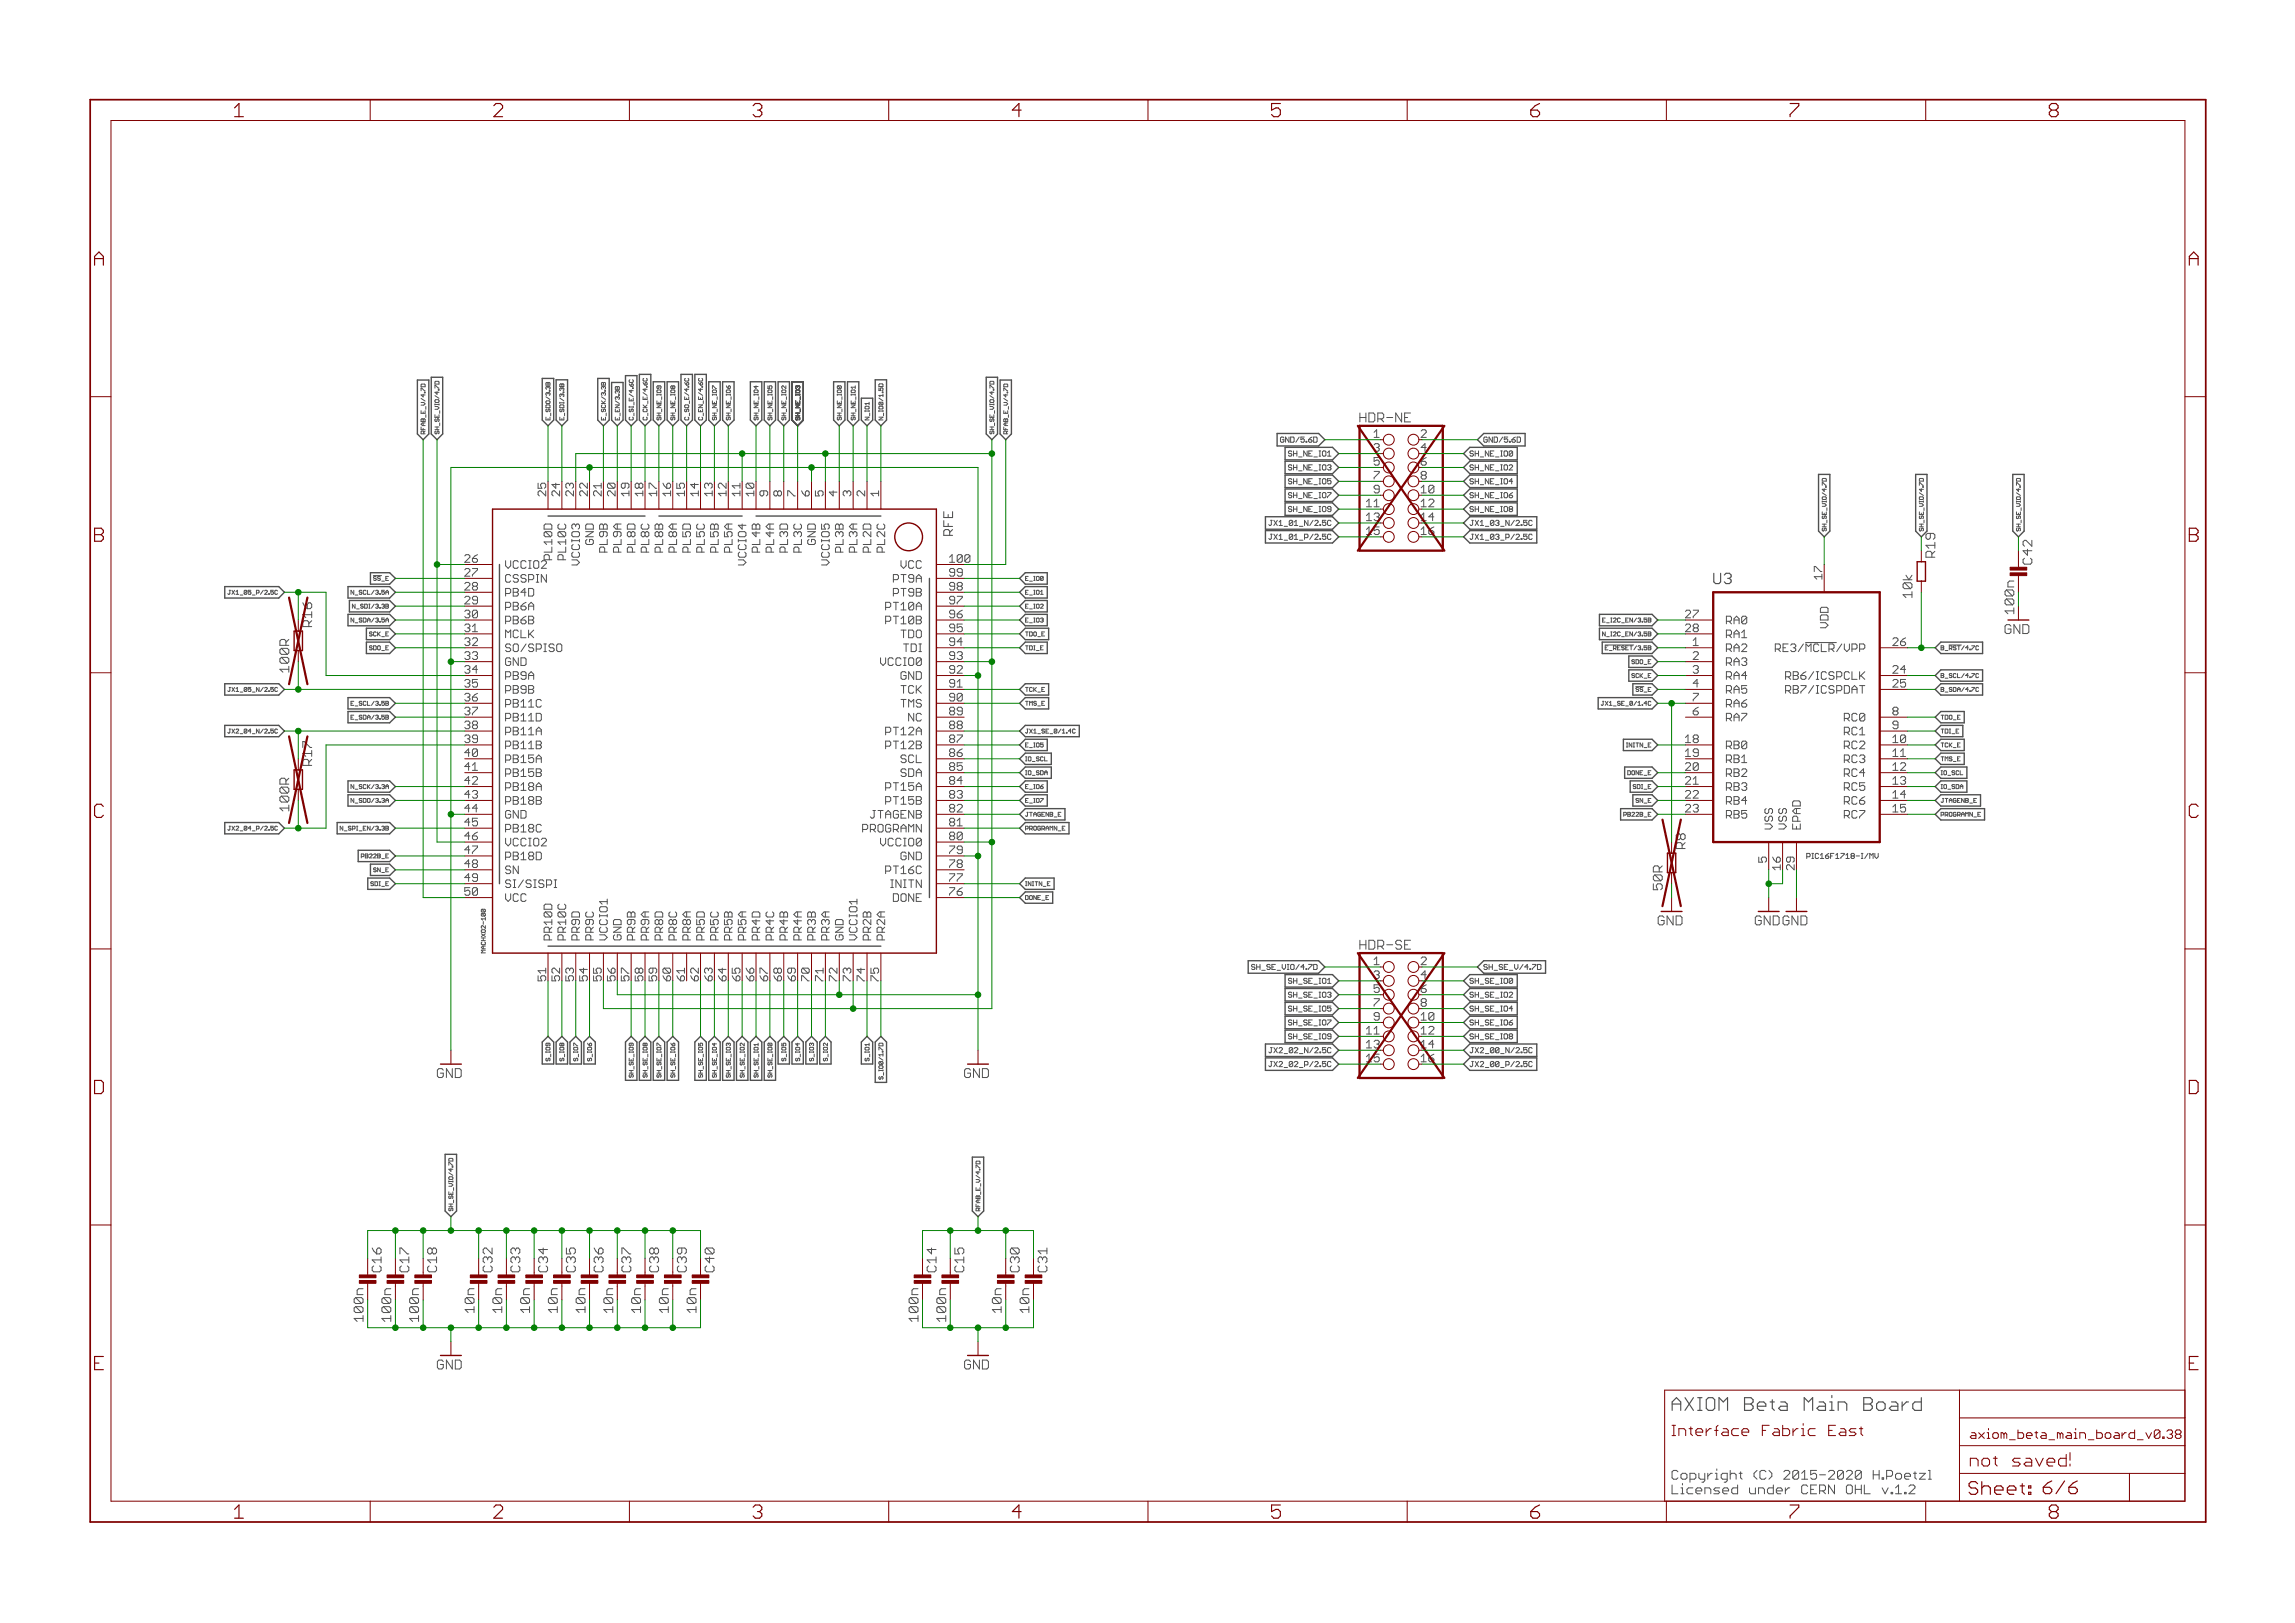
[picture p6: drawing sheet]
<svg xmlns="http://www.w3.org/2000/svg" width="420mm" height="297mm" viewBox="0 0 420 297" stroke-linecap="round" stroke-linejoin="round" font-family="sans-serif">
<defs><g id="words">
<g font-size="3.7" fill="#800000">
<text x="42.9" y="21.4">1</text>
<text x="90.3" y="21.4">2</text>
<text x="137.8" y="21.4">3</text>
<text x="185.3" y="21.4">4</text>
<text x="232.7" y="21.4">5</text>
<text x="280.2" y="21.4">6</text>
<text x="327.6" y="21.4">7</text>
<text x="375.1" y="21.4">8</text>
<text x="17.2" y="48.6">A</text>
<text x="400.7" y="48.6">A</text>
<text x="17.2" y="99.2">B</text>
<text x="400.7" y="99.2">B</text>
<text x="17.1" y="149.7">C</text>
<text x="400.6" y="149.7">C</text>
<text x="17" y="200.2">D</text>
<text x="400.5" y="200.2">D</text>
<text x="17.3" y="250.8">E</text>
<text x="400.7" y="250.8">E</text>
<text x="42.9" y="277.9">1</text>
<text x="90.3" y="277.9">2</text>
<text x="137.8" y="277.9">3</text>
<text x="185.3" y="277.9">4</text>
<text x="232.7" y="277.9">5</text>
<text x="280.2" y="277.9">6</text>
<text x="327.6" y="277.9">7</text>
<text x="375.1" y="277.9">8</text>
</g>
<text font-size="3.6" fill="#505050" x="306" y="258.2">AXIOM Beta Main Board</text>
<text font-size="3.6" fill="#800000" x="360.4" y="273.6">Sheet: 6/6</text>
<text font-size="3.2" fill="#800000" x="360.6" y="268.4">not saved!</text>
<text font-size="2.9" fill="#505050" x="313.7" y="106.9">U3</text>
<text font-size="2.9" fill="#800000" x="306" y="262.8">Interface Fabric East</text>
<g font-size="2.5" fill="#505050">
<text x="248.9" y="77.3">HDR-NE</text>
<text x="174.5" y="97.9" transform="rotate(-90 174.5 97.9)">RFE</text>
<text x="350.1" y="109.4" transform="rotate(-90 350.1 109.4)">10k</text>
<text x="57.1" y="114.8" transform="rotate(-90 57.1 114.8)">R16</text>
<text x="53" y="123.1" transform="rotate(-90 53 123.1)">100R</text>
<text x="57.1" y="140.1" transform="rotate(-90 57.1 140.1)">R17</text>
<text x="53" y="148.5" transform="rotate(-90 53 148.5)">100R</text>
<text x="308.6" y="155.4" transform="rotate(-90 308.6 155.4)">R8</text>
<text x="304.4" y="162.9" transform="rotate(-90 304.4 162.9)">50R</text>
<text x="248.9" y="173.8">HDR-SE</text>
<text x="306" y="270.8">Copyright (C) 2015-2020 H.Poetzl</text>
<text x="306" y="273.5">Licensed under CERN OHL v.1.2</text>
</g>
<g font-size="2.5" fill="#008000">
<text x="354.3" y="102.1" transform="rotate(-90 354.3 102.1)">R19</text>
<text x="372.1" y="103.3" transform="rotate(-90 372.1 103.3)">C42</text>
<text x="368.8" y="112.2" transform="rotate(-90 368.8 112.2)">100n</text>
</g>
<g font-size="2.5" fill="#800000">
<text x="367" y="116">GND</text>
<text x="303.5" y="169.4">GND</text>
<text x="321.3" y="169.4">GNDGND</text>
<text x="80" y="197.3">GND</text>
<text x="176.5" y="197.3">GND</text>
<text x="69.8" y="232.8" transform="rotate(-90 69.8 232.8)">C16</text>
<text x="74.9" y="232.8" transform="rotate(-90 74.9 232.8)">C17</text>
<text x="80" y="232.8" transform="rotate(-90 80 232.8)">C18</text>
<text x="90.2" y="232.8" transform="rotate(-90 90.2 232.8)">C32</text>
<text x="95.2" y="232.8" transform="rotate(-90 95.2 232.8)">C33</text>
<text x="100.3" y="232.8" transform="rotate(-90 100.3 232.8)">C34</text>
<text x="105.4" y="232.8" transform="rotate(-90 105.4 232.8)">C35</text>
<text x="110.5" y="232.8" transform="rotate(-90 110.5 232.8)">C36</text>
<text x="115.6" y="232.8" transform="rotate(-90 115.6 232.8)">C37</text>
<text x="120.6" y="232.8" transform="rotate(-90 120.6 232.8)">C38</text>
<text x="125.7" y="232.8" transform="rotate(-90 125.7 232.8)">C39</text>
<text x="130.8" y="232.8" transform="rotate(-90 130.8 232.8)">C40</text>
<text x="171.4" y="232.8" transform="rotate(-90 171.4 232.8)">C14</text>
<text x="176.5" y="232.8" transform="rotate(-90 176.5 232.8)">C15</text>
<text x="186.7" y="232.8" transform="rotate(-90 186.7 232.8)">C30</text>
<text x="191.7" y="232.8" transform="rotate(-90 191.7 232.8)">C31</text>
<text x="66.5" y="241.7" transform="rotate(-90 66.5 241.7)">100n</text>
<text x="71.6" y="241.7" transform="rotate(-90 71.6 241.7)">100n</text>
<text x="76.7" y="241.7" transform="rotate(-90 76.7 241.7)">100n</text>
<text x="86.9" y="240.1" transform="rotate(-90 86.9 240.1)">10n</text>
<text x="91.9" y="240.1" transform="rotate(-90 91.9 240.1)">10n</text>
<text x="97" y="240.1" transform="rotate(-90 97 240.1)">10n</text>
<text x="102.1" y="240.1" transform="rotate(-90 102.1 240.1)">10n</text>
<text x="107.2" y="240.1" transform="rotate(-90 107.2 240.1)">10n</text>
<text x="112.3" y="240.1" transform="rotate(-90 112.3 240.1)">10n</text>
<text x="117.3" y="240.1" transform="rotate(-90 117.3 240.1)">10n</text>
<text x="122.4" y="240.1" transform="rotate(-90 122.4 240.1)">10n</text>
<text x="127.5" y="240.1" transform="rotate(-90 127.5 240.1)">10n</text>
<text x="168.1" y="241.7" transform="rotate(-90 168.1 241.7)">100n</text>
<text x="173.2" y="241.7" transform="rotate(-90 173.2 241.7)">100n</text>
<text x="183.4" y="240.1" transform="rotate(-90 183.4 240.1)">10n</text>
<text x="188.4" y="240.1" transform="rotate(-90 188.4 240.1)">10n</text>
<text x="80" y="250.6">GND</text>
<text x="176.5" y="250.6">GND</text>
</g>
<text font-size="2.3" fill="#800000" x="360.6" y="263.3">axiom_beta_main_board_v0.38</text>
<g font-size="2.1" fill="#800000">
<text x="251.6" y="80.1">1</text>
<text x="260.1" y="80.1">2</text>
<text x="251.6" y="85.2">5</text>
<text x="251.6" y="87.7">7</text>
<text x="260.1" y="85.2">6</text>
<text x="260.1" y="87.7">8</text>
<text x="250.2" y="92.8">11</text>
<text x="251.6" y="90.3">9</text>
<text x="260.1" y="92.8">12</text>
<text x="260.1" y="95.4">14</text>
<text x="250.2" y="97.9">15</text>
<text x="260.1" y="97.9">16</text>
<text x="251.6" y="176.6">1</text>
<text x="260.1" y="176.6">2</text>
<text x="251.6" y="181.7">5</text>
<text x="251.6" y="184.2">7</text>
<text x="260.1" y="181.7">6</text>
<text x="260.1" y="184.2">8</text>
<text x="250.2" y="189.3">11</text>
<text x="251.6" y="186.8">9</text>
<text x="260.1" y="189.3">12</text>
<text x="260.1" y="191.9">14</text>
<text x="250.2" y="194.4">15</text>
<text x="260.1" y="194.4">16</text>
</g>
<g font-size="2.1" fill="#505050">
<text x="251.6" y="82.7">3</text>
<text x="260.1" y="82.7">4</text>
<text x="100" y="90.8" transform="rotate(-90 100 90.8)">25</text>
<text x="102.5" y="90.8" transform="rotate(-90 102.5 90.8)">24</text>
<text x="105" y="90.8" transform="rotate(-90 105 90.8)">23</text>
<text x="107.6" y="90.8" transform="rotate(-90 107.6 90.8)">22</text>
<text x="110.1" y="90.8" transform="rotate(-90 110.1 90.8)">21</text>
<text x="112.7" y="90.8" transform="rotate(-90 112.7 90.8)">20</text>
<text x="115.2" y="90.8" transform="rotate(-90 115.2 90.8)">19</text>
<text x="117.7" y="90.8" transform="rotate(-90 117.7 90.8)">18</text>
<text x="120.3" y="90.8" transform="rotate(-90 120.3 90.8)">17</text>
<text x="122.8" y="90.8" transform="rotate(-90 122.8 90.8)">16</text>
<text x="125.4" y="90.8" transform="rotate(-90 125.4 90.8)">15</text>
<text x="127.9" y="90.8" transform="rotate(-90 127.9 90.8)">14</text>
<text x="130.4" y="90.8" transform="rotate(-90 130.4 90.8)">13</text>
<text x="133" y="90.8" transform="rotate(-90 133 90.8)">12</text>
<text x="135.5" y="90.8" transform="rotate(-90 135.5 90.8)">11</text>
<text x="138.1" y="90.8" transform="rotate(-90 138.1 90.8)">10</text>
<text x="140.6" y="90.8" transform="rotate(-90 140.6 90.8)">9</text>
<text x="143.1" y="90.8" transform="rotate(-90 143.1 90.8)">8</text>
<text x="145.7" y="90.8" transform="rotate(-90 145.7 90.8)">7</text>
<text x="148.2" y="90.8" transform="rotate(-90 148.2 90.8)">6</text>
<text x="150.8" y="90.8" transform="rotate(-90 150.8 90.8)">5</text>
<text x="153.3" y="90.8" transform="rotate(-90 153.3 90.8)">4</text>
<text x="155.8" y="90.8" transform="rotate(-90 155.8 90.8)">3</text>
<text x="158.4" y="90.8" transform="rotate(-90 158.4 90.8)">2</text>
<text x="160.9" y="90.8" transform="rotate(-90 160.9 90.8)">1</text>
<text x="250.2" y="95.4">13</text>
<text x="260.1" y="90.3">10</text>
<text x="108.7" y="100.4" transform="rotate(-90 108.7 100.4)">GND</text>
<text x="111.2" y="100.8" transform="rotate(-90 111.2 100.8)">PL9B</text>
<text x="113.8" y="100.8" transform="rotate(-90 113.8 100.8)">PL9A</text>
<text x="116.3" y="101" transform="rotate(-90 116.3 101)">PL8D</text>
<text x="118.9" y="100.8" transform="rotate(-90 118.9 100.8)">PL8C</text>
<text x="121.4" y="100.8" transform="rotate(-90 121.4 100.8)">PL8B</text>
<text x="123.9" y="100.8" transform="rotate(-90 123.9 100.8)">PL8A</text>
<text x="126.5" y="101" transform="rotate(-90 126.5 101)">PL5D</text>
<text x="129" y="100.8" transform="rotate(-90 129 100.8)">PL5C</text>
<text x="131.6" y="100.8" transform="rotate(-90 131.6 100.8)">PL5B</text>
<text x="134.1" y="100.8" transform="rotate(-90 134.1 100.8)">PL5A</text>
<text x="139.2" y="100.8" transform="rotate(-90 139.2 100.8)">PL4B</text>
<text x="141.7" y="100.8" transform="rotate(-90 141.7 100.8)">PL4A</text>
<text x="144.3" y="101" transform="rotate(-90 144.3 101)">PL3D</text>
<text x="146.8" y="100.8" transform="rotate(-90 146.8 100.8)">PL3C</text>
<text x="149.3" y="100.4" transform="rotate(-90 149.3 100.4)">GND</text>
<text x="154.4" y="100.8" transform="rotate(-90 154.4 100.8)">PL3B</text>
<text x="157" y="100.8" transform="rotate(-90 157 100.8)">PL3A</text>
<text x="159.5" y="101" transform="rotate(-90 159.5 101)">PL2D</text>
<text x="162" y="100.8" transform="rotate(-90 162 100.8)">PL2C</text>
<text x="85.1" y="103">26</text>
<text x="85.1" y="105.5">27</text>
<text x="92.5" y="104.1">VCCIO2</text>
<text x="92.5" y="106.6">CSSPIN</text>
<text x="101.1" y="102.3" transform="rotate(-90 101.1 102.3)">PL10D</text>
<text x="103.6" y="102.2" transform="rotate(-90 103.6 102.2)">PL10C</text>
<text x="106.2" y="103.7" transform="rotate(-90 106.2 103.7)">VCCIO3</text>
<text x="136.6" y="103.7" transform="rotate(-90 136.6 103.7)">VCCIO4</text>
<text x="151.9" y="103.7" transform="rotate(-90 151.9 103.7)">VCCIO5</text>
<text x="163.7" y="106.6">PT9A</text>
<text x="164.6" y="104.1">VCC</text>
<text x="173.8" y="105.5">99</text>
<text x="173.8" y="103">100</text>
<text x="333.6" y="106.1" transform="rotate(-90 333.6 106.1)">17</text>
<text x="85.1" y="108">28</text>
<text x="85.1" y="110.6">29</text>
<text x="85.1" y="113.1">30</text>
<text x="92.5" y="109.2">PB4D</text>
<text x="92.5" y="111.7">PB6A</text>
<text x="162.3" y="111.7">PT10A</text>
<text x="163.7" y="109.2">PT9B</text>
<text x="173.8" y="113.1">96</text>
<text x="173.8" y="110.6">97</text>
<text x="173.8" y="108">98</text>
<text x="308.6" y="113.1">27</text>
<text x="85.1" y="115.7">31</text>
<text x="85.1" y="118.2">32</text>
<text x="92.5" y="114.2">PB6B</text>
<text x="92.5" y="116.8">MCLK</text>
<text x="92.5" y="119.3">SO/SPISO</text>
<text x="162.3" y="114.2">PT10B</text>
<text x="164.4" y="116.8">TDO</text>
<text x="165.5" y="119.3">TDI</text>
<text x="173.8" y="118.2">94</text>
<text x="173.8" y="115.7">95</text>
<text x="308.6" y="115.7">28</text>
<text x="310" y="118.2">1</text>
<text x="316" y="114.2">RA0</text>
<text x="316" y="116.8">RA1</text>
<text x="316" y="119.3">RA2</text>
<text x="326.1" y="119.3">RE3/MCLR/VPP</text>
<text x="334.7" y="115.5" transform="rotate(-90 334.7 115.5)">VDD</text>
<text x="346.5" y="118.2">26</text>
<text x="85.1" y="120.7">33</text>
<text x="85.1" y="123.3">34</text>
<text x="85.1" y="125.8">35</text>
<text x="92.5" y="121.9">GND</text>
<text x="92.5" y="124.4">PB9A</text>
<text x="160.9" y="121.9">VCCIO0</text>
<text x="164.2" y="124.4">GND</text>
<text x="173.8" y="125.8">91</text>
<text x="173.8" y="123.3">92</text>
<text x="173.8" y="120.7">93</text>
<text x="310" y="120.7">2</text>
<text x="310" y="123.3">3</text>
<text x="310" y="125.8">4</text>
<text x="316" y="121.9">RA3</text>
<text x="316" y="124.4">RA4</text>
<text x="327.9" y="124.4">RB6/ICSPCLK</text>
<text x="346.5" y="123.3">24</text>
<text x="346.5" y="125.8">25</text>
<text x="85.1" y="128.4">36</text>
<text x="85.1" y="130.9">37</text>
<text x="92.5" y="126.9">PB9B</text>
<text x="92.5" y="129.5">PB11C</text>
<text x="164.6" y="129.5">TMS</text>
<text x="164.9" y="126.9">TCK</text>
<text x="173.8" y="130.9">89</text>
<text x="173.8" y="128.4">90</text>
<text x="310" y="130.9">6</text>
<text x="310" y="128.4">7</text>
<text x="316" y="126.9">RA5</text>
<text x="316" y="129.5">RA6</text>
<text x="327.6" y="126.9">RB7/ICSPDAT</text>
<text x="346.5" y="130.9">8</text>
<text x="85.1" y="133.4">38</text>
<text x="85.1" y="136">39</text>
<text x="92.5" y="132">PB11D</text>
<text x="92.5" y="134.6">PB11A</text>
<text x="92.5" y="137.1">PB11B</text>
<text x="162.3" y="137.1">PT12B</text>
<text x="162.3" y="134.6">PT12A</text>
<text x="166" y="132">NC</text>
<text x="173.8" y="136">87</text>
<text x="173.8" y="133.4">88</text>
<text x="308.6" y="136">18</text>
<text x="316" y="132">RA7</text>
<text x="316" y="137.1">RB0</text>
<text x="337.5" y="132">RC0</text>
<text x="337.5" y="134.6">RC1</text>
<text x="337.5" y="137.1">RC2</text>
<text x="346.5" y="133.4">9</text>
<text x="346.5" y="136">10</text>
<text x="85.1" y="138.5">40</text>
<text x="85.1" y="141.1">41</text>
<text x="85.1" y="143.6">42</text>
<text x="92.5" y="139.6">PB15A</text>
<text x="92.5" y="142.2">PB15B</text>
<text x="164.6" y="142.2">SDA</text>
<text x="165.1" y="139.6">SCL</text>
<text x="173.8" y="143.6">84</text>
<text x="173.8" y="141.1">85</text>
<text x="173.8" y="138.5">86</text>
<text x="308.6" y="138.5">19</text>
<text x="308.6" y="141.1">20</text>
<text x="308.6" y="143.6">21</text>
<text x="316" y="139.6">RB1</text>
<text x="316" y="142.2">RB2</text>
<text x="337.5" y="139.6">RC3</text>
<text x="337.5" y="142.2">RC4</text>
<text x="346.5" y="138.5">11</text>
<text x="346.5" y="141.1">12</text>
<text x="346.5" y="143.6">13</text>
<text x="85.1" y="146.1">43</text>
<text x="85.1" y="148.7">44</text>
<text x="92.5" y="144.7">PB18A</text>
<text x="92.5" y="147.3">PB18B</text>
<text x="92.5" y="149.8">GND</text>
<text x="159.6" y="149.8">JTAGENB</text>
<text x="162.3" y="147.3">PT15B</text>
<text x="162.3" y="144.7">PT15A</text>
<text x="173.8" y="148.7">82</text>
<text x="173.8" y="146.1">83</text>
<text x="308.6" y="146.1">22</text>
<text x="308.6" y="148.7">23</text>
<text x="316" y="144.7">RB3</text>
<text x="316" y="147.3">RB4</text>
<text x="316" y="149.8">RB5</text>
<text x="337.5" y="144.7">RC5</text>
<text x="337.5" y="147.3">RC6</text>
<text x="337.5" y="149.8">RC7</text>
<text x="346.5" y="146.1">14</text>
<text x="346.5" y="148.7">15</text>
<text x="85.1" y="151.2">45</text>
<text x="85.1" y="153.8">46</text>
<text x="92.5" y="152.3">PB18C</text>
<text x="92.5" y="154.9">VCCIO2</text>
<text x="156.6" y="152.3">PROGRAMN</text>
<text x="160.9" y="154.9">VCCIO0</text>
<text x="173.8" y="153.8">80</text>
<text x="173.8" y="151.2">81</text>
<text x="324.6" y="151.8" transform="rotate(-90 324.6 151.8)">VSS</text>
<text x="327.1" y="151.8" transform="rotate(-90 327.1 151.8)">VSS</text>
<text x="329.7" y="151.8" transform="rotate(-90 329.7 151.8)">EPAD</text>
<text x="85.1" y="156.3">47</text>
<text x="85.1" y="158.8">48</text>
<text x="85.1" y="161.4">49</text>
<text x="92.5" y="157.4">PB18D</text>
<text x="92.5" y="160">SN</text>
<text x="162.3" y="160">PT16C</text>
<text x="164.2" y="157.4">GND</text>
<text x="173.8" y="161.4">77</text>
<text x="173.8" y="158.8">78</text>
<text x="173.8" y="156.3">79</text>
<text x="323.5" y="157.8" transform="rotate(-90 323.5 157.8)">5</text>
<text x="326" y="159.2" transform="rotate(-90 326 159.2)">16</text>
<text x="328.5" y="159.2" transform="rotate(-90 328.5 159.2)">29</text>
<text x="85.1" y="163.9">50</text>
<text x="92.5" y="162.5">SI/SISPI</text>
<text x="92.5" y="165">VCC</text>
<text x="162.8" y="165">DONE</text>
<text x="163.3" y="162.5">INITN</text>
<text x="173.8" y="163.9">76</text>
<text x="101.1" y="172.1" transform="rotate(-90 101.1 172.1)">PR10D</text>
<text x="103.6" y="172.1" transform="rotate(-90 103.6 172.1)">PR10C</text>
<text x="106.2" y="172.1" transform="rotate(-90 106.2 172.1)">PR9D</text>
<text x="108.7" y="172.1" transform="rotate(-90 108.7 172.1)">PR9C</text>
<text x="111.2" y="172.1" transform="rotate(-90 111.2 172.1)">VCCIO1</text>
<text x="113.8" y="172.1" transform="rotate(-90 113.8 172.1)">GND</text>
<text x="116.3" y="172.1" transform="rotate(-90 116.3 172.1)">PR9B</text>
<text x="118.9" y="172.1" transform="rotate(-90 118.9 172.1)">PR9A</text>
<text x="121.4" y="172.1" transform="rotate(-90 121.4 172.1)">PR8D</text>
<text x="123.9" y="172.1" transform="rotate(-90 123.9 172.1)">PR8C</text>
<text x="126.5" y="172.1" transform="rotate(-90 126.5 172.1)">PR8A</text>
<text x="129" y="172.1" transform="rotate(-90 129 172.1)">PR5D</text>
<text x="131.6" y="172.1" transform="rotate(-90 131.6 172.1)">PR5C</text>
<text x="134.1" y="172.1" transform="rotate(-90 134.1 172.1)">PR5B</text>
<text x="136.6" y="172.1" transform="rotate(-90 136.6 172.1)">PR5A</text>
<text x="139.2" y="172.1" transform="rotate(-90 139.2 172.1)">PR4D</text>
<text x="141.7" y="172.1" transform="rotate(-90 141.7 172.1)">PR4C</text>
<text x="144.3" y="172.1" transform="rotate(-90 144.3 172.1)">PR4B</text>
<text x="146.8" y="172.1" transform="rotate(-90 146.8 172.1)">PR4A</text>
<text x="149.3" y="172.1" transform="rotate(-90 149.3 172.1)">PR3B</text>
<text x="151.9" y="172.1" transform="rotate(-90 151.9 172.1)">PR3A</text>
<text x="154.4" y="172.1" transform="rotate(-90 154.4 172.1)">GND</text>
<text x="157" y="172.1" transform="rotate(-90 157 172.1)">VCCIO1</text>
<text x="159.5" y="172.1" transform="rotate(-90 159.5 172.1)">PR2B</text>
<text x="162" y="172.1" transform="rotate(-90 162 172.1)">PR2A</text>
<text x="100" y="179.5" transform="rotate(-90 100 179.5)">51</text>
<text x="102.5" y="179.5" transform="rotate(-90 102.5 179.5)">52</text>
<text x="105" y="179.5" transform="rotate(-90 105 179.5)">53</text>
<text x="107.6" y="179.5" transform="rotate(-90 107.6 179.5)">54</text>
<text x="110.1" y="179.5" transform="rotate(-90 110.1 179.5)">55</text>
<text x="112.7" y="179.5" transform="rotate(-90 112.7 179.5)">56</text>
<text x="115.2" y="179.5" transform="rotate(-90 115.2 179.5)">57</text>
<text x="117.7" y="179.5" transform="rotate(-90 117.7 179.5)">58</text>
<text x="120.3" y="179.5" transform="rotate(-90 120.3 179.5)">59</text>
<text x="122.8" y="179.5" transform="rotate(-90 122.8 179.5)">60</text>
<text x="125.4" y="179.5" transform="rotate(-90 125.4 179.5)">61</text>
<text x="127.9" y="179.5" transform="rotate(-90 127.9 179.5)">62</text>
<text x="130.4" y="179.5" transform="rotate(-90 130.4 179.5)">63</text>
<text x="133" y="179.5" transform="rotate(-90 133 179.5)">64</text>
<text x="135.5" y="179.5" transform="rotate(-90 135.5 179.5)">65</text>
<text x="138.1" y="179.5" transform="rotate(-90 138.1 179.5)">66</text>
<text x="140.6" y="179.5" transform="rotate(-90 140.6 179.5)">67</text>
<text x="143.1" y="179.5" transform="rotate(-90 143.1 179.5)">68</text>
<text x="145.7" y="179.5" transform="rotate(-90 145.7 179.5)">69</text>
<text x="148.2" y="179.5" transform="rotate(-90 148.2 179.5)">70</text>
<text x="150.8" y="179.5" transform="rotate(-90 150.8 179.5)">71</text>
<text x="153.3" y="179.5" transform="rotate(-90 153.3 179.5)">72</text>
<text x="155.8" y="179.5" transform="rotate(-90 155.8 179.5)">73</text>
<text x="158.4" y="179.5" transform="rotate(-90 158.4 179.5)">74</text>
<text x="160.9" y="179.5" transform="rotate(-90 160.9 179.5)">75</text>
<text x="251.6" y="179.2">3</text>
<text x="260.1" y="179.2">4</text>
<text x="250.2" y="191.9">13</text>
<text x="260.1" y="186.8">10</text>
</g>
<g font-size="1.4" fill="#505050">
<text x="234.3" y="81">GND/5.6D</text>
<text x="236.1" y="83.5">SH_NE_IO1</text>
<text x="269.1" y="83.5">SH_NE_IO0</text>
<text x="271.6" y="81">GND/5.6D</text>
<text x="236.1" y="86.1">SH_NE_IO3</text>
<text x="236.1" y="88.6">SH_NE_IO5</text>
<text x="269.1" y="86.1">SH_NE_IO2</text>
<text x="269.1" y="88.6">SH_NE_IO4</text>
<text x="236.1" y="91.1">SH_NE_IO7</text>
<text x="236.1" y="93.7">SH_NE_IO9</text>
<text x="269.1" y="91.1">SH_NE_IO6</text>
<text x="269.1" y="93.7">SH_NE_IO8</text>
<text x="233.6" y="96.2">JX1_01_N/2.5C</text>
<text x="233.8" y="98.8">JX1_01_P/2.5C</text>
<text x="269.1" y="96.2">JX1_03_N/2.5C</text>
<text x="269.1" y="98.8">JX1_03_P/2.5C</text>
<text x="332" y="157.2">PIC16F1718-I/MV</text>
<text x="229.8" y="177.5">SH_SE_VIO/4.7D</text>
<text x="271.6" y="177.5">SH_SE_V/4.7D</text>
<text x="236.3" y="185.1">SH_SE_IO5</text>
<text x="236.3" y="182.6">SH_SE_IO3</text>
<text x="236.3" y="180">SH_SE_IO1</text>
<text x="269.1" y="180">SH_SE_IO0</text>
<text x="269.1" y="182.6">SH_SE_IO2</text>
<text x="269.1" y="185.1">SH_SE_IO4</text>
<text x="236.3" y="190.2">SH_SE_IO9</text>
<text x="236.3" y="187.6">SH_SE_IO7</text>
<text x="269.1" y="187.6">SH_SE_IO6</text>
<text x="269.1" y="190.2">SH_SE_IO8</text>
<text x="233.6" y="192.7">JX2_02_N/2.5C</text>
<text x="233.8" y="195.3">JX2_02_P/2.5C</text>
<text x="269.1" y="195.3">JX2_00_P/2.5C</text>
<text x="269.1" y="192.7">JX2_00_N/2.5C</text>
</g>
<g font-size="1.1" fill="#505050">
<text x="100.7" y="76.9" transform="rotate(-90 100.7 76.9)">E_SDO/3.3B</text>
<text x="103.3" y="76.9" transform="rotate(-90 103.3 76.9)">E_SDI/3.3B</text>
<text x="110.9" y="76.9" transform="rotate(-90 110.9 76.9)">E_SCK/3.3B</text>
<text x="113.4" y="76.9" transform="rotate(-90 113.4 76.9)">E_EN/3.3B</text>
<text x="116" y="76.9" transform="rotate(-90 116 76.9)">C_SI_E/4.6C</text>
<text x="118.5" y="76.9" transform="rotate(-90 118.5 76.9)">C_CK_E/4.6C</text>
<text x="121" y="76.9" transform="rotate(-90 121 76.9)">SH_NE_IO9</text>
<text x="123.6" y="76.9" transform="rotate(-90 123.6 76.9)">SH_NE_IO8</text>
<text x="126.1" y="76.9" transform="rotate(-90 126.1 76.9)">C_SO_E/4.6C</text>
<text x="128.7" y="76.9" transform="rotate(-90 128.7 76.9)">C_EN_E/4.6C</text>
<text x="131.2" y="76.9" transform="rotate(-90 131.2 76.9)">SH_NE_IO7</text>
<text x="133.7" y="76.9" transform="rotate(-90 133.7 76.9)">SH_NE_IO6</text>
<text x="138.8" y="76.9" transform="rotate(-90 138.8 76.9)">SH_NE_IO4</text>
<text x="141.4" y="76.9" transform="rotate(-90 141.4 76.9)">SH_NE_IO5</text>
<text x="143.9" y="76.9" transform="rotate(-90 143.9 76.9)">SH_NE_IO2</text>
<text x="146.4" y="76.9" transform="rotate(-90 146.4 76.9)">SH_NE_IO3</text>
<text x="154.1" y="76.9" transform="rotate(-90 154.1 76.9)">SH_NE_IO0</text>
<text x="156.6" y="76.9" transform="rotate(-90 156.6 76.9)">SH_NE_IO1</text>
<text x="159.1" y="76.9" transform="rotate(-90 159.1 76.9)">N_IO1</text>
<text x="161.7" y="76.9" transform="rotate(-90 161.7 76.9)">N_IO0/1.5D</text>
<text x="77.9" y="79.4" transform="rotate(-90 77.9 79.4)">RFAB_E_V/4.7D</text>
<text x="80.4" y="79.4" transform="rotate(-90 80.4 79.4)">SH_SE_VIO/4.7D</text>
<text x="182" y="79.4" transform="rotate(-90 182 79.4)">SH_SE_VIO/4.7D</text>
<text x="184.5" y="79.4" transform="rotate(-90 184.5 79.4)">RFAB_E_V/4.7D</text>
<text x="334.4" y="97.2" transform="rotate(-90 334.4 97.2)">SH_SE_VIO/4.7D</text>
<text x="352.2" y="97.2" transform="rotate(-90 352.2 97.2)">SH_SE_VIO/4.7D</text>
<text x="369.9" y="97.2" transform="rotate(-90 369.9 97.2)">SH_SE_VIO/4.7D</text>
<text x="68.6" y="106.3">SS_E</text>
<text x="187.7" y="106.3">E_IO0</text>
<text x="42.9" y="108.8">JX1_05_P/2.5C</text>
<text x="64.6" y="113.9">N_SDA/3.5A</text>
<text x="64.8" y="108.8">N_SCL/3.5A</text>
<text x="65" y="111.3">N_SDI/3.3B</text>
<text x="187.7" y="113.9">E_IO3</text>
<text x="187.7" y="111.3">E_IO2</text>
<text x="187.7" y="108.8">E_IO1</text>
<text x="294.2" y="113.9">E_I2C_EN/3.5B</text>
<text x="67.5" y="119">SDO_E</text>
<text x="67.8" y="116.4">SCK_E</text>
<text x="187.7" y="119">TDI_E</text>
<text x="187.7" y="116.4">TDO_E</text>
<text x="294.1" y="116.4">N_I2C_EN/3.5B</text>
<text x="294.5" y="119">E_RESET/3.5B</text>
<text x="355.3" y="119">B_RST/4.7C</text>
<text x="298.6" y="121.5">SDO_E</text>
<text x="298.9" y="124">SCK_E</text>
<text x="355.3" y="124">B_SCL/4.7C</text>
<text x="42.7" y="126.6">JX1_05_N/2.5C</text>
<text x="64.7" y="131.7">E_SDA/3.5B</text>
<text x="64.9" y="129.1">E_SCL/3.5B</text>
<text x="187.7" y="129.1">TMS_E</text>
<text x="187.7" y="126.6">TCK_E</text>
<text x="294.3" y="129.1">JX1_SE_0/1.4C</text>
<text x="299.7" y="126.6">SS_E</text>
<text x="355.3" y="131.7">TDO_E</text>
<text x="355.3" y="126.6">B_SDA/4.7C</text>
<text x="42.7" y="134.2">JX2_04_N/2.5C</text>
<text x="187.7" y="134.2">JX1_SE_0/1.4C</text>
<text x="187.7" y="136.7">E_IO5</text>
<text x="298.1" y="136.7">INITN_E</text>
<text x="355.3" y="136.7">TCK_E</text>
<text x="355.3" y="134.2">TDI_E</text>
<text x="187.7" y="141.8">IO_SDA</text>
<text x="187.7" y="139.3">IO_SCL</text>
<text x="297.8" y="141.8">DONE_E</text>
<text x="355.3" y="139.3">TMS_E</text>
<text x="355.3" y="141.8">IO_SCL</text>
<text x="64.4" y="146.9">N_SDO/3.3A</text>
<text x="64.7" y="144.4">N_SCK/3.3A</text>
<text x="187.7" y="149.4">JTAGENB_E</text>
<text x="187.7" y="144.4">E_IO6</text>
<text x="187.7" y="146.9">E_IO7</text>
<text x="297.5" y="149.4">PB22B_E</text>
<text x="299.2" y="144.4">SDI_E</text>
<text x="299.6" y="146.9">SN_E</text>
<text x="355.3" y="149.4">PROGRAMN_E</text>
<text x="355.3" y="146.9">JTAGENB_E</text>
<text x="355.3" y="144.4">IO_SDA</text>
<text x="42.9" y="152">JX2_04_P/2.5C</text>
<text x="63.1" y="152">N_SPI_EN/3.3B</text>
<text x="187.7" y="152">PROGRAMN_E</text>
<text x="66.3" y="157.1">PB22B_E</text>
<text x="68.5" y="159.6">SN_E</text>
<text x="68.1" y="162.1">SDI_E</text>
<text x="187.7" y="164.7">DONE_E</text>
<text x="187.7" y="162.1">INITN_E</text>
<text x="88.9" y="174.4" transform="rotate(-90 88.9 174.4)">MACHXO2-100</text>
<text x="100.7" y="194" transform="rotate(-90 100.7 194)">S_IO9</text>
<text x="103.3" y="194" transform="rotate(-90 103.3 194)">S_IO8</text>
<text x="105.8" y="194" transform="rotate(-90 105.8 194)">S_IO7</text>
<text x="108.3" y="194" transform="rotate(-90 108.3 194)">S_IO6</text>
<text x="116" y="196.8" transform="rotate(-90 116 196.8)">SH_SE_IO9</text>
<text x="118.5" y="196.8" transform="rotate(-90 118.5 196.8)">SH_SE_IO8</text>
<text x="121" y="196.8" transform="rotate(-90 121 196.8)">SH_SE_IO7</text>
<text x="123.6" y="196.8" transform="rotate(-90 123.6 196.8)">SH_SE_IO6</text>
<text x="128.7" y="196.8" transform="rotate(-90 128.7 196.8)">SH_SE_IO5</text>
<text x="131.2" y="196.8" transform="rotate(-90 131.2 196.8)">SH_SE_IO4</text>
<text x="133.7" y="196.8" transform="rotate(-90 133.7 196.8)">SH_SE_IO3</text>
<text x="136.3" y="196.8" transform="rotate(-90 136.3 196.8)">SH_SE_IO2</text>
<text x="138.8" y="196.8" transform="rotate(-90 138.8 196.8)">SH_SE_IO1</text>
<text x="141.4" y="196.8" transform="rotate(-90 141.4 196.8)">SH_SE_IO0</text>
<text x="143.9" y="194" transform="rotate(-90 143.9 194)">S_IO5</text>
<text x="146.4" y="194" transform="rotate(-90 146.4 194)">S_IO4</text>
<text x="149" y="194" transform="rotate(-90 149 194)">S_IO3</text>
<text x="151.5" y="194" transform="rotate(-90 151.5 194)">S_IO2</text>
<text x="159.1" y="194" transform="rotate(-90 159.1 194)">S_IO1</text>
<text x="161.7" y="197" transform="rotate(-90 161.7 197)">S_IO0/1.7D</text>
<text x="82.9" y="221.6" transform="rotate(-90 82.9 221.6)">SH_SE_VIO/4.7D</text>
<text x="179.5" y="221.6" transform="rotate(-90 179.5 221.6)">RFAB_E_V/4.7D</text>
</g>
</g></defs>
<path d="M351.7 255.8v2.3h-1.1l-.4-.4v-.7l.4-.4h1.1" fill="none" stroke="#505050" stroke-width=".21"/>
<g fill="none" stroke="#505050" stroke-width=".18">
<path d="M77.1 70.4l.1-.1h.5l.1 .1M79.6 69.9l.2-.1h.4l.2 .1M102.5 70.4l.1-.1 .3 .1 .2-.1 .1 .1M110.1 70.1l.1-.1 .3 .1 .2-.1 .1 .1M112.6 70.9l.2-.2 .2 .2 .3-.2 .1 .2M115.3 69.5l-.1 .4M115.8 69.5l.1 .4M117.9 69.3l-.2 .1M118.3 69.3l.2 .1M125.5 69.3l-.2 .1M126 69.3l.1 .1M128 69.3l-.1 .1"/>
<path d="M128.5 69.3l.1 .1M181.2 69.9l.1-.1h.5l.1 .1M183.8 70.4l.1-.1h.5l.1 .1M232.6 97.8h.3M232.6 95.2h.3M232.7 97.8v.8l-.1 .1-.3-.1M232.7 95.2v.8l-.1 .2-.3-.2M280.5 97.9l-.1-.1h-.4l-.1 .1v.7l.1 .1h.4l.1-.1M280.5 95.4l-.1-.2h-.4l-.1 .2v.6l.1 .2h.4l.1-.2M333.6 87.7l.1-.1h.5l.1 .1M351.4 87.7l.1-.1h.5l.1 .1M369.2 87.7l.1-.1h.5l.1 .1"/>
<path d="M42 108h.2M42.1 108v.6l-.1 .2-.3-.2M64.3 108.8v-.8l.5 .8M64.3 113.9v-.8l.5 .8M64.5 111.3v-.7l.5 .7M293.4 116.4v-.7l.5 .7M293.4 113.5h.2M293.9 118h5.2M293.9 113.1h-.5v.8h.5M293.9 118.6h.2M294.4 118.2h-.5v.7h.5M325 118.8h.7"/>
<path d="M325.5 118.8l.4 .5M325.7 117.9h-.7v1.4M330.6 117.6h5.6M356.8 118h2.3M362.1 118.2l.1 .1M362.2 118.8l-.1 .1M42 125.8h.2M42 133.4h.2M42.1 125.8v.6l-.1 .2-.3-.2M42.1 133.4v.6l-.1 .2-.3-.2M64.3 128.7h.2M64.3 131.3h.2"/>
<path d="M64.8 128.4h-.5v.7h.5M64.8 130.9h-.5v.7h.5M196.8 133.6l-.1-.2-.3 .2 .1 .6 .3-.2M293.4 128.4h.2M293.5 128.4v.6l-.1 .1-.3-.1M297.8 136.7h.2M297.8 136h.2M326.9 123.9h.7M326.9 126.4h.7M327.4 123.9l.4 .4M327.6 122.9h-.7v1.4M327.6 125.5h-.7v1.4"/>
<path d="M362.1 123.3l.1 .1M362.2 123.9l-.1 .1M42 151.2h.2M42.1 151.2v.6l-.1 .1-.3-.1M62.8 151.2v.7l-.5-.7v.7M64.3 144.3v-.7l.5 .7M330.8 156.8h.4l.2-.1-.2-.5h-.4v.9M101.5 162.4h.4M101.5 161h.4M101.7 161v1.4M229.1 177.3l.2 .1h.3M229.6 176.5h-.3l-.2 .2 .2 .3h.3"/>
<path d="M282 176.5l.1 .2v.6l-.1 .1M160.9 197.2l.1 .3 .3-.1v-.2M161.6 197.2l-.1 .3M232.6 194.3h.3M232.6 191.7h.3M232.7 191.7v.8l-.1 .2-.3-.2M232.7 194.3v.8l-.1 .1-.3-.1M280.5 191.9l-.1-.2h-.4l-.1 .2v.6l.1 .2h.4l.1-.2M280.5 194.4l-.1-.1h-.4l-.1 .1v.7l.1 .1h.4l.1-.1M82.2 212.1l.1-.1h.5l.1 .1M178.7 212.6l.1-.1h.5l.1 .1M347 272.3l.6-.5v1.6"/>
<path d="M347 273.4h1.1M348.7 270.5l.3 .2h.5M348.7 269.9l.3-.3h.5l.3 .3v.3h-1.1M348.7 273.1h.3v.3h-.3zM349.5 272l.3-.2h.5l.3 .2v.3l-1.1 1.1h1.1M350.3 269.6h.6M350.6 269.4v1.1l.3 .2M351.4 269.6h1.1l-1.1 1.1h1.1M353 270.7h.6M353 269.1h.3v1.6"/>
</g>
<g fill="none" stroke="#505050" stroke-width=".25">
<path d="M76.4 69.6h2.1v9.8l-1 1.1-1.1-1.1zM79 69h2v10.4l-1 1.1-1-1.1zM99.3 69.3h2.1v7.6l-1.1 1-1-1zM101.8 69.5h2.1v7.4l-1 1-1.1-1zM109.4 69.3h2.1v7.6l-1 1-1.1-1zM112 70h2.1v6.9l-1.1 1-1-1zM114.5 68.7h2.1v8.2l-1.1 1-1-1zM117.1 68.5h2v8.4l-1 1-1-1zM119.6 69.9h2.1v7l-1.1 1-1-1zM122.1 69.9h2.1v7l-1 1-1.1-1zM124.7 68.5h2.1v8.4l-1.1 1-1-1zM127.2 68.5h2.1v8.4l-1.1 1-1-1z"/>
<path d="M129.8 69.9h2v7l-1 1-1-1zM132.3 69.9h2.1v7l-1.1 1-1-1zM137.4 69.9h2.1v7l-1.1 1-1-1zM139.9 69.9h2.1v7l-1.1 1-1-1zM142.5 69.9h2v7l-1 1-1-1zM145 69.9h2.1v7l-1.1 1-1-1zM152.6 69.9h2.1v7l-1.1 1-1-1zM155.2 69.9h2v7l-1 1-1-1zM157.7 72.9h2.1v4l-1.1 1-1-1zM160.2 69.5h2.1v7.4l-1 1-1.1-1zM180.6 69h2v10.4l-1 1.1-1-1.1zM183.1 69.6h2.1v9.8l-1.1 1.1-1-1.1z"/>
<path d="M233.8 79.3h7.6l1.1 1.2-1.1 1.1h-7.6zM100.3 94.4h17.8M120.6 94.4h15.3M138.4 94.4h22.9M231.7 97.1h12.2l1.2 1.2-1.2 1.1h-12.2zM231.7 94.6h12.2l1.2 1.1-1.2 1.2h-12.2zM235.3 81.9h8.6l1.2 1.1-1.2 1.2h-8.6zM235.3 92h8.6l1.2 1.2-1.2 1.1h-8.6zM235.3 89.5h8.6l1.2 1.1-1.2 1.2h-8.6zM235.3 84.4h8.6l1.2 1.2-1.2 1.1h-8.6zM235.3 87h8.6l1.2 1.1-1.2 1.1h-8.6zM267.9 83l1.2-1.1h8.7v2.3h-8.7z"/>
<path d="M267.9 85.6l1.2-1.2h8.7v2.3h-8.7zM267.9 88.1l1.2-1.1h8.7v2.2h-8.7zM267.9 90.6l1.2-1.1h8.7v2.3h-8.7zM267.9 93.2l1.2-1.2h8.7v2.3h-8.7zM267.9 98.3l1.2-1.2h12.2v2.3h-12.2zM267.9 95.7l1.2-1.1h12.2v2.3h-12.2zM270.5 80.5l1.1-1.2h7.6v2.3h-7.6zM332.9 86.8h2.1v10.4l-1 1.1-1.1-1.1zM352.8 97.2v-10.4h-2.1v10.4l1 1.1M368.5 86.8h2.1v10.4l-1.1 1.1-1-1.1zM41.1 107.4h9.9l1.1 1-1.1 1.1h-9.9zM63.7 107.4h7.6l1.1 1-1.1 1.1h-7.6z"/>
<path d="M63.7 112.4h7.6l1.1 1.1-1.1 1h-7.6zM64 109.9h7.3l1.1 1-1.1 1.1h-7.3zM67.1 115h4.2l1.1 1-1.1 1.1h-4.2zM67.1 117.5h4.2l1.1 1.1-1.1 1h-4.2zM67.8 104.8h3.5l1.1 1.1-1.1 1h-3.5zM91.4 103.3v58.4M170.2 105.9v58.4M186.7 105.9l1-1.1h4v2.1h-4zM186.7 116l1-1h4.3v2.1h-4.3zM186.7 118.6l1-1.1h4v2.1h-4zM186.7 108.4l1-1h4v2.1h-4zM186.7 110.9l1-1h4v2.1h-4z"/>
<path d="M186.7 113.5l1-1.1h4v2.1h-4zM292.8 115h9.7l1 1-1 1.1h-9.7zM292.8 112.4h9.7l1 1.1-1 1h-9.7zM293.3 117.5h9.2l1 1.1-1 1h-9.2zM354.3 118.6l1-1.1h7.7v2.1h-7.7zM41.1 125.1h9.9l1.1 1.1-1.1 1h-9.9zM41.1 132.8h9.9l1.1 1-1.1 1h-9.9zM63.7 127.7h7.6l1.1 1-1.1 1.1h-7.6zM63.7 130.2h7.6l1.1 1.1-1.1 1h-7.6zM186.7 126.2l1-1.1h4.3v2.1h-4.3zM187.7 135.3h4v2.1h-4l-1-1.1zM187.7 127.7h4.3v2.1h-4.3l-1-1.1z"/>
<path d="M187.7 137.8h4.8v2.1h-4.8l-1-1zM187.7 132.8h9.9v2h-9.9l-1-1zM292.6 127.7h9.9l1 1-1 1.1h-9.9zM297.2 135.3h5.3l1 1-1 1.1h-5.3zM298.2 122.6h4.3l1 1-1 1.1h-4.3zM298.2 120.1h4.3l1 1-1 1.1h-4.3zM298.9 125.1h3.6l1 1.1-1 1h-3.6zM354.3 126.2l1-1.1h7.7v2.1h-7.7zM354.3 123.6l1-1h7.7v2.1h-7.7zM354.3 136.3l1-1h4.3v2.1h-4.3zM354.3 138.9l1-1.1h4.3v2.1h-4.3zM354.3 131.3l1-1.1h4.3v2.1h-4.3z"/>
<path d="M354.3 133.8l1-1h4v2h-4zM41.1 150.5h9.9l1.1 1.1-1.1 1h-9.9zM61.7 150.5h9.6l1.1 1.1-1.1 1h-9.6zM63.7 145.5h7.6l1.1 1-1.1 1h-7.6zM63.7 142.9h7.6l1.1 1.1-1.1 1h-7.6zM65.6 155.6h5.7l1.1 1.1-1.1 1h-5.7zM67.8 158.2h3.5l1.1 1-1.1 1h-3.5zM187.7 145.5h4v2h-4l-1-1zM187.7 142.9h4v2.1h-4l-1-1zM187.7 140.4h4.8v2.1h-4.8l-1-1.1zM187.7 150.5h8v2.1h-8l-1-1zM187.7 148h7.3v2.1h-7.3l-1-1.1z"/>
<path d="M296.7 148h5.8l1 1-1 1.1h-5.8zM297.4 140.4h5.1l1 1-1 1.1h-5.1zM298.4 142.9h4.1l1 1.1-1 1h-4.1zM298.9 145.5h3.6l1 1-1 1h-3.6zM354.3 146.5l1-1h7.3v2h-7.3zM354.3 144l1-1.1h4.8v2.1h-4.8zM354.3 141.4l1-1h4.8v2.1h-4.8zM354.3 149l1-1h8v2.1h-8zM67.3 160.7h4l1.1 1-1.1 1.1h-4zM100.3 173.2h61M187.7 160.7h5.3v2.1h-5.3l-1-1.1zM187.7 163.2h5v2.1h-5l-1-1z"/>
<path d="M228.5 175.8h12.9l1.1 1.2-1.1 1.1h-12.9zM235.3 178.4h8.6l1.2 1.1-1.2 1.2h-8.6zM269.1 178.4h8.7v2.3h-8.7l-1.2-1.2zM271.6 175.8h11.4v2.3h-11.4l-1.1-1.1zM99.3 190.7l1-1 1.1 1v4h-2.1zM101.8 190.7l1.1-1 1 1v4h-2.1zM104.4 190.7l1-1 1 1v4h-2zM106.9 190.7l1-1 1.1 1v4h-2.1zM114.5 190.7l1-1 1.1 1v7h-2.1zM117.1 190.7l1-1 1 1v7h-2zM119.6 190.7l1-1 1.1 1v7h-2.1zM122.1 190.7l1.1-1 1 1v7h-2.1z"/>
<path d="M127.2 190.7l1-1 1.1 1v7h-2.1zM129.8 190.7l1-1 1 1v7h-2zM132.3 190.7l1-1 1.1 1v7h-2.1zM134.8 190.7l1.1-1 1 1v7h-2.1zM137.4 190.7l1-1 1.1 1v7h-2.1zM139.9 190.7l1-1 1.1 1v7h-2.1zM142.5 190.7l1-1 1 1v4h-2zM145 190.7l1-1 1.1 1v4h-2.1zM147.5 190.7l1.1-1 1 1v4h-2.1zM150.1 190.7l1-1 1 1v4h-2zM157.7 190.7l1-1 1.1 1v4h-2.1zM160.2 190.7l1.1-1 1 1v7.4h-2.1z"/>
<path d="M231.7 193.6h12.2l1.2 1.2-1.2 1.1h-12.2zM231.7 191.1h12.2l1.2 1.1-1.2 1.2h-12.2zM235.3 183.5h8.6l1.2 1.1-1.2 1.1h-8.6zM235.3 180.9h8.6l1.2 1.2-1.2 1.1h-8.6zM235.3 186h8.6l1.2 1.1-1.2 1.2h-8.6zM235.3 188.5h8.6l1.2 1.2-1.2 1.1h-8.6zM269.1 180.9h8.7v2.3h-8.7l-1.2-1.1zM269.1 183.5h8.7v2.2h-8.7l-1.2-1.1zM269.1 186h8.7v2.3h-8.7l-1.2-1.2zM269.1 188.5h8.7v2.3h-8.7l-1.2-1.1zM269.1 191.1h12.2v2.3h-12.2l-1.2-1.2zM269.1 193.6h12.2v2.3h-12.2l-1.2-1.1z"/>
<path d="M81.5 211.3h2.1v10.3l-1.1 1.1-1-1.1zM178 211.8h2.1v9.8l-1.1 1.1-1-1.1z"/>
</g>
<g fill="none" stroke="#800000" stroke-width=".18">
<path d="M67.8 18.2v3.9M115.2 18.2v3.9M162.7 18.2v3.9M210.2 18.2v3.9M257.6 18.2v3.9M305.1 18.2v3.9M352.6 18.2v3.9M20.3 22.1h379.7v252.6h-379.7zM16.5 72.6h3.8M400 72.6h3.8M100.3 88.1v5.1M102.9 88.1v5.1"/>
<path d="M105.4 88.1v5.1M107.9 88.1v5.1M110.5 88.1v5.1M113 88.1v5.1M115.5 88.1v5.1M118.1 88.1v5.1M120.6 88.1v5.1M123.2 88.1v5.1M125.7 88.1v5.1M128.2 88.1v5.1M130.8 88.1v5.1M133.3 88.1v5.1"/>
<path d="M135.9 88.1v5.1M138.4 88.1v5.1M140.9 88.1v5.1M143.5 88.1v5.1M146 88.1v5.1M148.6 88.1v5.1M151.1 88.1v5.1M153.6 88.1v5.1M156.2 88.1v5.1M158.7 88.1v5.1M161.3 88.1v5.1M54.6 113.5v2"/>
<path d="M54.6 119.1v2M85.1 103.3h5.1M85.1 105.9h5.1M85.1 108.4h5.1M85.1 110.9h5.1M85.1 113.5h5.1M85.1 116h5.1M85.1 118.6h5.1M171.4 103.3h5.1M171.4 105.9h5.1M171.4 108.4h5.1M171.4 110.9h5.1"/>
<path d="M171.4 113.5h5.1M171.4 116h5.1M171.4 118.6h5.1M308.6 113.5h5M308.6 116h5M308.6 118.6h5M334 103.3v5.1M344.1 118.6h5.1M351.7 100.8v2M351.7 106.4v2M369.5 110.9v2.6M16.5 123.1h3.8"/>
<path d="M54.6 138.9v2M85.1 121.1h5.1M85.1 123.6h5.1M85.1 126.2h5.1M85.1 128.7h5.1M85.1 131.3h5.1M85.1 133.8h5.1M85.1 136.3h5.1M85.1 138.9h5.1M171.4 121.1h5.1M171.4 123.6h5.1M171.4 126.2h5.1"/>
<path d="M171.4 128.7h5.1M171.4 131.3h5.1M171.4 133.8h5.1M171.4 136.3h5.1M171.4 138.9h5.1M308.6 121.1h5M308.6 123.6h5M308.6 126.2h5M308.6 128.7h5M308.6 131.3h5M308.6 136.3h5M308.6 138.9h5"/>
<path d="M344.1 123.6h5.1M344.1 126.2h5.1M344.1 131.3h5.1M344.1 133.8h5.1M344.1 136.3h5.1M344.1 138.9h5.1M400 123.1h3.8M54.6 144.5v2M85.1 141.4h5.1M85.1 144h5.1M85.1 146.5h5.1M85.1 156.7h5.1"/>
<path d="M85.1 149h5.1M85.1 151.6h5.1M85.1 154.1h5.1M85.1 159.2h5.1M171.4 141.4h5.1M171.4 144h5.1M171.4 146.5h5.1M171.4 156.7h5.1M171.4 149h5.1M171.4 151.6h5.1M171.4 154.1h5.1M171.4 159.2h5.1"/>
<path d="M306 154.1v2M306 159.7v2M308.6 141.4h5M308.6 144h5M308.6 146.5h5M308.6 149h5M323.8 154.1v5.1M326.3 154.1v5.1M328.9 154.1v5.1M344.1 141.4h5.1M344.1 144h5.1M344.1 146.5h5.1"/>
<path d="M344.1 149h5.1M16.5 173.7h3.8M85.1 161.7h5.1M85.1 164.3h5.1M100.3 174.4v5.1M102.9 174.4v5.1M105.4 174.4v5.1M107.9 174.4v5.1M110.5 174.4v5.1M113 174.4v5.1M115.5 174.4v5.1M118.1 174.4v5.1"/>
<path d="M120.6 174.4v5.1M123.2 174.4v5.1M125.7 174.4v5.1M128.2 174.4v5.1M130.8 174.4v5.1M133.3 174.4v5.1M135.9 174.4v5.1M138.4 174.4v5.1M140.9 174.4v5.1M143.5 174.4v5.1M146 174.4v5.1M148.6 174.4v5.1"/>
<path d="M151.1 174.4v5.1M153.6 174.4v5.1M156.2 174.4v5.1M158.7 174.4v5.1M161.3 174.4v5.1M171.4 161.7h5.1M171.4 164.3h5.1M306 164.3v2.5M323.8 164.3v2.5M328.9 164.3v2.5M400 173.7h3.8M82.5 192.2v2.6"/>
<path d="M179 192.2v2.6M16.5 224.2h3.8M400 224.2h3.8M82.5 245.5v2.6M179 245.5v2.6M358.7 254.4v20.3M358.7 259.5h41.3M400 254.4h-95.2v20.3M67.8 274.7v3.9M115.2 274.7v3.9M162.7 274.7v3.9M210.2 274.7v3.9"/>
<path d="M257.6 274.7v3.9M305.1 274.7v3.9M337 261.5h.6l.3 .3v.9h-.9l-.3-.3 .3-.3h.9M339.8 261.5h-.9l-.4 .3 .4 .3h.6l.3 .3-.3 .3h-1M340.4 261.5h.6M340.7 261.2v1.2l.3 .3M352.6 274.7v3.9M358.7 269.7h41.3M358.7 264.6h41.3M389.8 269.7v5M398.5 262.5l-.2-.3v-.2l.2-.3h.5l.3 .3v.2l-.3 .3M398.5 262.5l-.2 .2v.3l.2 .2h.5l.3-.2v-.3l-.3-.2"/>
<path d="M398.5 262.5h.5"/>
<circle cx="254.3" cy="88.1" r=".99"/>
<circle cx="254.3" cy="93.2" r=".99"/>
<circle cx="254.3" cy="95.7" r=".99"/>
<circle cx="254.3" cy="98.3" r=".99"/>
<circle cx="254.3" cy="90.6" r=".99"/>
<circle cx="254.3" cy="80.5" r=".99"/>
<circle cx="254.3" cy="85.6" r=".99"/>
<circle cx="254.3" cy="83" r=".99"/>
<circle cx="258.8" cy="98.3" r=".99"/>
<circle cx="258.8" cy="90.6" r=".99"/>
<circle cx="258.8" cy="93.2" r=".99"/>
<circle cx="258.8" cy="88.1" r=".99"/>
<circle cx="258.8" cy="95.7" r=".99"/>
<circle cx="258.8" cy="83" r=".99"/>
<circle cx="258.8" cy="85.6" r=".99"/>
<circle cx="258.8" cy="80.5" r=".99"/>
<circle cx="254.3" cy="177" r=".99"/>
<circle cx="254.3" cy="179.5" r=".99"/>
<circle cx="258.8" cy="177" r=".99"/>
<circle cx="258.8" cy="179.5" r=".99"/>
<circle cx="254.3" cy="182.1" r=".99"/>
<circle cx="254.3" cy="184.6" r=".99"/>
<circle cx="254.3" cy="189.7" r=".99"/>
<circle cx="254.3" cy="194.8" r=".99"/>
<circle cx="254.3" cy="187.1" r=".99"/>
<circle cx="254.3" cy="192.2" r=".99"/>
<circle cx="258.8" cy="184.6" r=".99"/>
<circle cx="258.8" cy="187.1" r=".99"/>
<circle cx="258.8" cy="194.8" r=".99"/>
<circle cx="258.8" cy="189.7" r=".99"/>
<circle cx="258.8" cy="182.1" r=".99"/>
<circle cx="258.8" cy="192.2" r=".99"/>
</g>
<g fill="none" stroke="#800000" stroke-width=".25">
<path d="M90.2 93.2h81.2v81.2h-81.2zM53.8 115.5h1.6v3.6h-1.6zM351 102.8h1.5v3.6h-1.5zM53.8 140.9h1.6v3.6h-1.6zM305.3 156.1h1.5v3.6h-1.5z"/>
<circle cx="166.3" cy="98.3" r="2.54"/>
</g>
<g fill="#800000" stroke="#800000" stroke-width=".18">
<path d="M167.4 234.4h3v.5h-3z"/>
<path d="M167.4 233.3h3v.5h-3z"/>
<path d="M172.4 234.4h3.1v.5h-3.1z"/>
<path d="M172.4 233.3h3.1v.5h-3.1z"/>
<path d="M182.6 234.4h3.1v.5h-3.1z"/>
<path d="M182.6 233.3h3.1v.5h-3.1z"/>
<path d="M121.6 234.4h3.1v.5h-3.1z"/>
<path d="M121.6 233.3h3.1v.5h-3.1z"/>
<path d="M187.7 234.4h3v.5h-3z"/>
<path d="M187.7 233.3h3v.5h-3z"/>
<path d="M126.7 234.4h3.1v.5h-3.1z"/>
<path d="M126.7 233.3h3.1v.5h-3.1z"/>
<path d="M70.9 234.4h3v.5h-3z"/>
<path d="M70.9 233.3h3v.5h-3z"/>
<path d="M75.9 234.4h3.1v.5h-3.1z"/>
<path d="M75.9 233.3h3.1v.5h-3.1z"/>
<path d="M86.1 234.4h3.1v.5h-3.1z"/>
<path d="M86.1 233.3h3.1v.5h-3.1z"/>
<path d="M91.2 234.4h3v.5h-3z"/>
<path d="M91.2 233.3h3v.5h-3z"/>
<path d="M96.3 234.4h3v.5h-3z"/>
<path d="M96.3 233.3h3v.5h-3z"/>
<path d="M101.3 234.4h3.1v.5h-3.1z"/>
<path d="M101.3 233.3h3.1v.5h-3.1z"/>
<path d="M106.4 234.4h3.1v.5h-3.1z"/>
<path d="M106.4 233.3h3.1v.5h-3.1z"/>
<path d="M111.5 234.4h3v.5h-3z"/>
<path d="M111.5 233.3h3v.5h-3z"/>
<path d="M116.6 234.4h3v.5h-3z"/>
<path d="M116.6 233.3h3v.5h-3z"/>
<path d="M65.8 234.4h3v.5h-3z"/>
<path d="M65.8 233.3h3v.5h-3z"/>
<path d="M368 104.8h3.1v.5h-3.1z"/>
<path d="M368 103.8h3.1v.5h-3.1z"/>
</g>
<path d="M248.9 77.9h15.2v22.9h-15.2zM313.6 108.4h30.5v45.7h-30.5zM248.9 174.4h15.2v22.9h-15.2z" fill="none" stroke="#800000" stroke-width=".42"/>
<path d="M248.6 77.9l15.8 22.9M264.4 77.9l-15.8 22.9M52.9 109.4l3.4 15.8M56.3 109.4l-3.4 15.8M52.9 134.8l3.4 15.8M56.3 134.8l-3.4 15.8M304.4 150l3.3 15.8M307.7 150l-3.3 15.8M248.6 174.4l15.8 22.9M264.4 174.4l-15.8 22.9" fill="none" stroke="#800000" stroke-width=".4"/>
<path d="M16.5 18.2h387.3v260.4h-387.3z" fill="none" stroke="#800000" stroke-width=".32"/>
<path d="M379 265.9v1.4M379 267.9v.4" fill="none" stroke="#800000" stroke-width=".19"/>
<g fill="none" stroke="#008000" stroke-width=".18">
<path d="M100.3 77.9v10.2M102.9 77.9v10.2M110.5 77.9v10.2M113 77.9v10.2M115.5 77.9v10.2M118.1 77.9v10.2M120.6 77.9v10.2M123.2 77.9v10.2M125.7 77.9v10.2M128.2 77.9v10.2M130.8 77.9v10.2M133.3 77.9v10.2"/>
<path d="M138.4 77.9v10.2M140.9 77.9v10.2M143.5 77.9v10.2M146 77.9v10.2M153.6 77.9v10.2M156.2 77.9v10.2M158.7 77.9v10.2M161.3 77.9v10.2M77.5 80.5v83.8h7.6M80 80.5v73.6h5.1M107.9 85.6v2.5M135.9 83v5.1"/>
<path d="M148.6 85.6v2.5M151.1 83v5.1M181.6 80.5v104.1h-71.1v-5.1M181.6 83h-76.2v5.1M184.1 80.5v22.8h-7.6M242.5 80.5h10.2M245.1 85.6h7.6M245.1 83h7.6M245.1 90.6h7.6M245.1 93.2h7.6M245.1 88.1h7.6M245.1 98.3h7.6"/>
<path d="M245.1 95.7h7.6M260.3 85.6h7.6M260.3 80.5h10.2M260.3 83h7.6M260.3 90.6h7.6M260.3 93.2h7.6M260.3 88.1h7.6M260.3 98.3h7.6M260.3 95.7h7.6M334 98.3v5M52.1 108.4h7.6v15.2h25.4M54.6 108.4v5.1"/>
<path d="M72.4 105.9h12.7M72.4 116h12.7M72.4 118.6h12.7M72.4 108.4h12.7M72.4 113.5h12.7M72.4 110.9h12.7M80 103.3h5.1M176.5 105.9h10.2M176.5 116h10.2M176.5 118.6h10.2M176.5 108.4h10.2M176.5 113.5h10.2"/>
<path d="M176.5 110.9h10.2M303.5 116h5.1M303.5 118.6h5.1M303.5 113.5h5.1M349.2 118.6h5.1M351.7 108.4v10.2M52.1 126.2h33M52.1 133.8h33M54.6 121.1v5.1M54.6 133.8v5.1M72.4 128.7h12.7M72.4 131.3h12.7"/>
<path d="M82.5 121.1h2.6M85.1 136.3h-25.4v15.3h-7.6M176.5 123.6h2.5M176.5 121.1h5.1M176.5 126.2h10.2M176.5 136.3h10.2M176.5 128.7h10.2M176.5 138.9h10.2M176.5 133.8h10.2M303.5 123.6h5.1M303.5 121.1h5.1M303.5 126.2h5.1"/>
<path d="M303.5 136.3h5.1M303.5 128.7h5.1M306 128.7v25.4M349.2 123.6h5.1M349.2 126.2h5.1M349.2 136.3h5.1M349.2 138.9h5.1M349.2 133.8h5.1M349.2 131.3h5.1M54.6 146.5v5.1M72.4 156.7h12.7M72.4 159.2h12.7"/>
<path d="M72.4 146.5h12.7M72.4 144h12.7M72.4 151.6h12.7M82.5 149h2.6M176.5 156.7h2.5M176.5 149h10.2M176.5 146.5h10.2M176.5 144h10.2M176.5 141.4h10.2M176.5 151.6h10.2M176.5 154.1h5.1M303.5 149h5.1"/>
<path d="M303.5 146.5h5.1M303.5 144h5.1M303.5 141.4h5.1M323.8 159.2v5.1M326.3 159.2v2.5h-2.5M328.9 159.2v5.1M349.2 149h5.1M349.2 146.5h5.1M349.2 144h5.1M349.2 141.4h5.1M72.4 161.7h12.7M100.3 179.5v10.2"/>
<path d="M102.9 179.5v10.2M105.4 179.5v10.2M107.9 179.5v10.2M113 179.5v2.6h66M115.5 179.5v10.2M118.1 179.5v10.2M120.6 179.5v10.2M123.2 179.5v10.2M128.2 179.5v10.2M130.8 179.5v10.2M133.3 179.5v10.2M135.9 179.5v10.2"/>
<path d="M138.4 179.5v10.2M140.9 179.5v10.2M143.5 179.5v10.2M146 179.5v10.2M148.6 179.5v10.2M151.1 179.5v10.2M153.6 179.5v2.6M156.2 179.5v5.1M158.7 179.5v10.2M161.3 179.5v10.2M176.5 161.7h10.2M176.5 164.3h10.2"/>
<path d="M242.5 177h10.2M245.1 179.5h7.6M260.3 179.5h7.6M260.3 177h10.2M306 161.7v2.6M82.5 192.2v-106.6h96.5v106.6M245.1 182.1h7.6M245.1 184.6h7.6M245.1 187.1h7.6M245.1 189.7h7.6M245.1 194.8h7.6M245.1 192.2h7.6"/>
<path d="M260.3 182.1h7.6M260.3 184.6h7.6M260.3 187.1h7.6M260.3 189.7h7.6M260.3 194.8h7.6M260.3 192.2h7.6M67.3 237.9v5.1h60.9v-5.1M67.3 230.3v-5.1h60.9v5.1M72.4 225.2v5.1M72.4 237.9v5.1M77.5 225.2v5.1M77.5 237.9v5.1"/>
<path d="M82.5 222.7v2.5M87.6 225.2v5.1M87.6 237.9v5.1M92.7 225.2v5.1M92.7 237.9v5.1M97.8 225.2v5.1M97.8 237.9v5.1M102.9 225.2v5.1M102.9 237.9v5.1M107.9 225.2v5.1M107.9 237.9v5.1M113 225.2v5.1"/>
<path d="M113 237.9v5.1M118.1 225.2v5.1M118.1 237.9v5.1M123.2 225.2v5.1M123.2 237.9v5.1M168.9 230.3v-5.1h20.3v5.1M168.9 237.9v5.1h20.3v-5.1M174 225.2v5.1M174 237.9v5.1M179 222.7v2.5M184.1 225.2v5.1M184.1 237.9v5.1"/>
<path d="M82.5 243v2.5M179 243v2.5"/>
</g>
<g fill="#008000" stroke="#008000" stroke-width=".18">
<circle cx="153.6" cy="182.1" r=".51"/>
<circle cx="179" cy="156.7" r=".51"/>
<circle cx="179" cy="123.6" r=".51"/>
<circle cx="148.6" cy="85.6" r=".51"/>
<circle cx="179" cy="182.1" r=".51"/>
<circle cx="82.5" cy="149" r=".51"/>
<circle cx="82.5" cy="121.1" r=".51"/>
<circle cx="107.9" cy="85.6" r=".51"/>
<circle cx="174" cy="243" r=".51"/>
<circle cx="179" cy="243" r=".51"/>
<circle cx="184.1" cy="243" r=".51"/>
<circle cx="77.5" cy="243" r=".51"/>
<circle cx="87.6" cy="243" r=".51"/>
<circle cx="92.7" cy="243" r=".51"/>
<circle cx="97.8" cy="243" r=".51"/>
<circle cx="102.9" cy="243" r=".51"/>
<circle cx="107.9" cy="243" r=".51"/>
<circle cx="113" cy="243" r=".51"/>
<circle cx="82.5" cy="243" r=".51"/>
<circle cx="72.4" cy="243" r=".51"/>
<circle cx="118.1" cy="243" r=".51"/>
<circle cx="123.2" cy="243" r=".51"/>
<circle cx="323.8" cy="161.7" r=".51"/>
<circle cx="54.6" cy="126.2" r=".51"/>
<circle cx="54.6" cy="108.4" r=".51"/>
<circle cx="306" cy="128.7" r=".51"/>
<circle cx="54.6" cy="151.6" r=".51"/>
<circle cx="54.6" cy="133.8" r=".51"/>
<circle cx="174" cy="225.2" r=".51"/>
<circle cx="184.1" cy="225.2" r=".51"/>
<circle cx="179" cy="225.2" r=".51"/>
<circle cx="351.7" cy="118.6" r=".51"/>
<circle cx="181.6" cy="154.1" r=".51"/>
<circle cx="181.6" cy="121.1" r=".51"/>
<circle cx="151.1" cy="83" r=".51"/>
<circle cx="135.9" cy="83" r=".51"/>
<circle cx="156.2" cy="184.6" r=".51"/>
<circle cx="181.6" cy="83" r=".51"/>
<circle cx="77.5" cy="225.2" r=".51"/>
<circle cx="87.6" cy="225.2" r=".51"/>
<circle cx="92.7" cy="225.2" r=".51"/>
<circle cx="97.8" cy="225.2" r=".51"/>
<circle cx="102.9" cy="225.2" r=".51"/>
<circle cx="107.9" cy="225.2" r=".51"/>
<circle cx="113" cy="225.2" r=".51"/>
<circle cx="82.5" cy="225.2" r=".51"/>
<circle cx="72.4" cy="225.2" r=".51"/>
<circle cx="118.1" cy="225.2" r=".51"/>
<circle cx="123.2" cy="225.2" r=".51"/>
<circle cx="80" cy="103.3" r=".51"/>
</g>
<use href="#words"/>
</svg>
